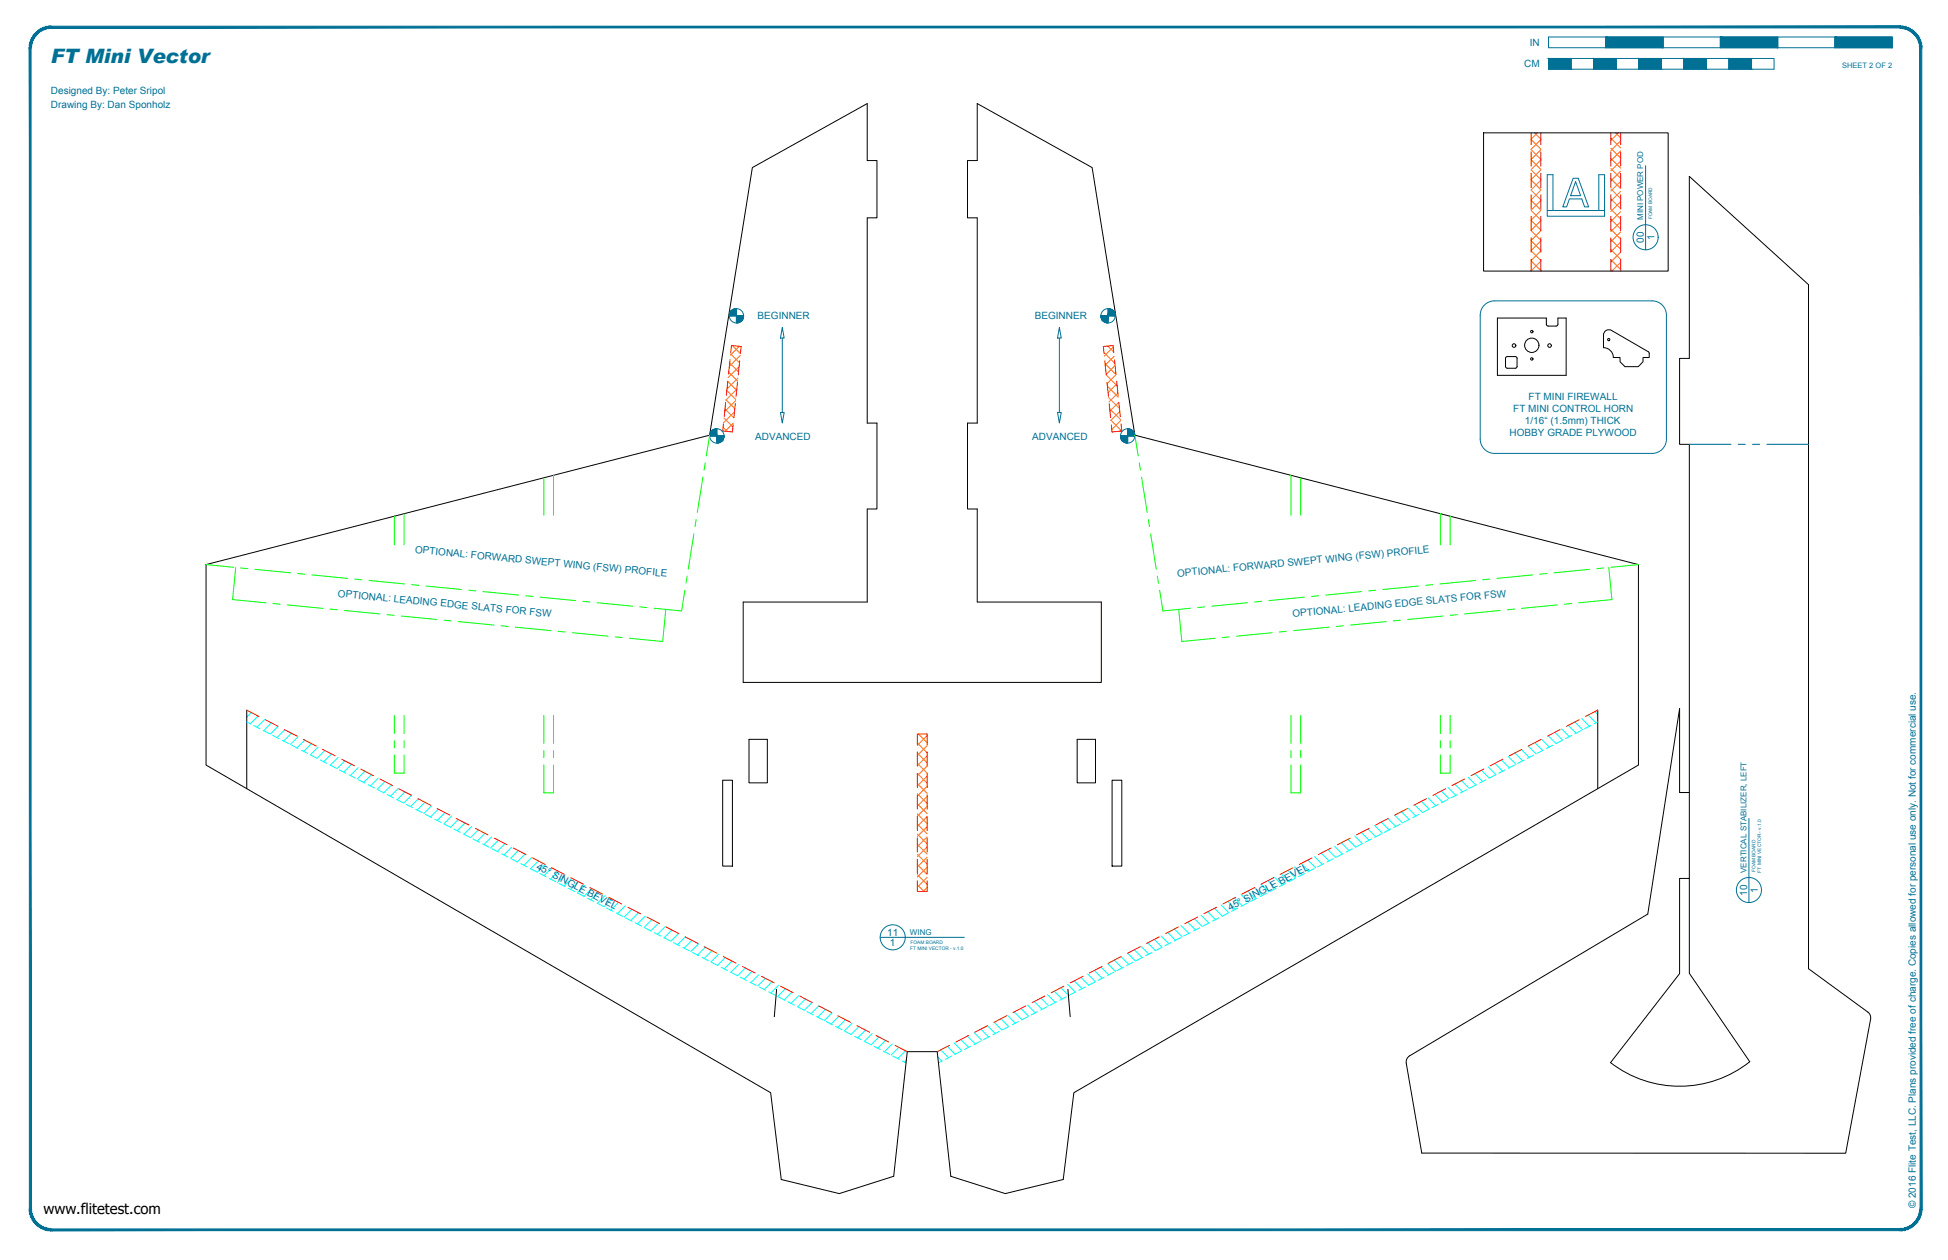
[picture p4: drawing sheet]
<svg xmlns="http://www.w3.org/2000/svg" width="864mm" height="559mm" viewBox="0 0 864 559" stroke-linecap="round" stroke-linejoin="round" font-family="sans-serif">
<defs><g id="words">
<text font-size="8.8" fill="#007095" x="22.6" y="27.9">FT Mini Vector</text>
<text font-size="6.6" x="19.3" y="538.4">www.flitetest.com</text>
<g font-size="4.4" fill="#007095">
<text x="678.2" y="20.4">IN</text>
<text x="675.7" y="29.9">CM</text>
<text x="22.6" y="41.7">Designed By: Peter Sripol</text>
<text x="22.6" y="48.1">Drawing By: Dan Sponholz</text>
<text x="728.7" y="107.7" transform="rotate(-90 728.7 107.7)">00</text>
<text x="733.5" y="106.5" transform="rotate(-90 733.5 106.5)">1</text>
<text x="335.9" y="141.6">BEGINNER</text>
<text x="458.7" y="141.6">BEGINNER</text>
<text x="677.7" y="177.3">FT MINI FIREWALL</text>
<text x="670.9" y="182.6">FT MINI CONTROL HORN</text>
<text x="676.1" y="187.9">1/16“ (1.5mm) THICK</text>
<text x="334.8" y="194.9">ADVANCED</text>
<text x="457.6" y="194.9">ADVANCED</text>
<text x="669.2" y="193.3">HOBBY GRADE PLYWOOD</text>
<text x="183.9" y="245.1" transform="rotate(6 183.9 245.1)">OPTIONAL: FORWARD SWEPT WING (FSW) PROFILE</text>
<text x="522" y="255.8" transform="rotate(-6 522 255.8)">OPTIONAL: FORWARD SWEPT WING (FSW) PROFILE</text>
<text x="149.7" y="264.6" transform="rotate(6 149.7 264.6)">OPTIONAL: LEADING EDGE SLATS FOR FSW</text>
<text x="573.2" y="273.7" transform="rotate(-5 573.2 273.7)">OPTIONAL: LEADING EDGE SLATS FOR FSW</text>
<text x="237.5" y="385.2" transform="rotate(28 237.5 385.2)">45° SINGLE BEVEL</text>
<text x="779.3" y="396" transform="rotate(-90 779.3 396)">1</text>
<text x="774.5" y="397.2" transform="rotate(-90 774.5 397.2)">10</text>
<text x="545.3" y="404" transform="rotate(-27 545.3 404)">45° SINGLE BEVEL</text>
<text x="393.3" y="414.9">11</text>
<text x="394.5" y="419.7">1</text>
<text x="849.3" y="535.9" transform="rotate(-90 849.3 535.9)">© 2016 Flite Test, LLC. Plans provided free of charge. Copies allowed for personal use only. Not for commercial use.</text>
</g>
<g font-size="3.5" fill="#007095">
<text x="728.4" y="97.6" transform="rotate(-90 728.4 97.6)">MINI POWER POD</text>
<text x="774.2" y="387.1" transform="rotate(-90 774.2 387.1)">VERTICAL STABILIZER, LEFT</text>
<text x="403.4" y="414.6">WING</text>
</g>
<text font-size="3.3" fill="#007095" x="816.7" y="30.4">SHEET 2 OF 2</text>
<g font-size="2.1" fill="#007095">
<text x="732.5" y="97.3" transform="rotate(-90 732.5 97.3)">FOAM BOARD</text>
<text x="778.3" y="386.8" transform="rotate(-90 778.3 386.8)">FOAM BOARD</text>
<text x="780.8" y="387" transform="rotate(-90 780.8 387)">FT MINI VECTOR - v.1.0</text>
<text x="403.7" y="418.6">FOAM BOARD</text>
<text x="403.5" y="421.2">FT MINI VECTOR - v.1.0</text>
</g>
</g></defs>
<!-- layer: 01 CUT -->
<g fill="none" stroke="#000" stroke-width=".44">
<path d="M657.7 58.9h81.8v61.3h-81.8zM667.7 158.4l4.1-.3 .5 .3 .3 .5-.3 4.2-4.1 .2-.5-.2-.3-4.2zM689.9 144.6l-4.1-.2-.3-3.3h-21.7v25.4h30.5v-25.4h-3.6l-.1 3-.7 .5M711.7 146.8l1.3-.6 1.4 .4 16.4 9.4 .3 .7v1.9h-2.7v1.8l-2.1 2.2h-5.9l-2.2-2.2v-1.8h-3a4.4 4.4 0 0 0-4.3-4.4v-6.1zM91.4 250.4l223.2-57.4 18.9-118.7 51-28.4v25.3h4.3v25.4h-4.3v91h4.3v38.1h-4.3v41.3h-55v35.6h158.7v-35.6h-55v-41.3h-4.3v-38.1h4.3v-91h-4.3v-25.4h4.3v-25.3l51 28.4 18.9 118.7 223.3 57.4v88.9l-250.3 145.3-4.7 38.5-25.7 6.3-24.2-7.7-6-55.3h-13.3l-6 55.3-24.1 7.7-25.7-6.3-4.8-38.5-250.2-145.3zM109.4 314.9v34.9M708.3 314.9v34.9M332 327.9h8.2v19.3h-8.2zM477.5 327.9h8.2v19.3h-8.2zM320.4 346h4.3v38.1h-4.3zM493 346h4.3v38.1h-4.3zM748.9 351.5h-4.3v-37.2l-14.1 91.1-106.4 63.6-.7 1.4v1.1l6.9 39.9h187.9l11.1-60-.4-1.7-.9-.9-26.2-19.2v-303.4l-52.9-48v80.7h-4.3v38.2h4.3v234.6l26.8 39.2a49.9 49.9 0 0 1-61.7 .4l30.6-39.5v-42.2h4.3"/>
<path d="M344.3 438.8l-1 12.1M473.4 438.8l1 12.1"/>
<circle cx="671.2" cy="153.3" r=".8"/>
<circle cx="679.1" cy="153.1" r="3.2"/>
<circle cx="679.1" cy="147.1" r=".53"/>
<circle cx="679.1" cy="159.2" r=".53"/>
<circle cx="687" cy="153.3" r=".8"/>
<circle cx="713.2" cy="150.6" r=".52"/>
</g>
<!-- layer: 04 BEVEL -->
<g fill="none" stroke="#0ff" stroke-width=".44">
<path d="M111.4 316l-2 2.1M114.4 317.5l-3.5 3.5M117.4 319.1l-3.5 3.4M701.2 318.6l3.4 3.5M704.1 317.1l3.5 3.5M707.1 315.6l1.2 1.2M109.4 320.2l1.6 .8M112.4 321.7l2.8 1.5M116.6 323.9l2.9 1.5M120.3 320.6l-3.4 3.5M120.9 326.1l2.8 1.5M123.3 322.1l-3.5 3.5"/>
<path d="M125.1 328.3l2.8 1.5M126.2 323.7l-3.4 3.4M129.2 325.2l-3.5 3.4M129.3 330.5l2.9 1.5M132.2 326.7l-3.5 3.5M133.6 332.7l2.8 1.5M135.1 328.2l-3.4 3.5M137.8 334.9l2.8 1.4M138.1 329.8l-3.5 3.4M141 331.3l-3.4 3.5M142 337.1l2.9 1.4M144 332.8l-3.5 3.5"/>
<path d="M146.3 339.3l2.8 1.4M147 334.4l-3.5 3.4M149.9 335.9l-3.4 3.5M152.9 337.4l-3.5 3.5M155.8 339l-3.4 3.4M662.7 338.5l3.4 3.5M665.6 337l3.5 3.5M668.6 335.5l3.5 3.4M671.5 339.3l-2.9 1.4M671.6 334l3.4 3.4M674.5 332.4l3.5 3.5M675.7 337.1l-2.8 1.4"/>
<path d="M677.5 330.9l3.4 3.5M679.9 334.9l-2.8 1.4M680.4 329.4l3.5 3.4M683.4 327.8l3.5 3.5M684.1 332.7l-2.8 1.5M686.4 326.3l3.4 3.5 2.8-1.5M688.4 330.5l-2.8 1.5M689.3 324.8l3.5 3.4M692.3 323.2l3.4 3.5M695.2 321.7l3.5 3.5M696.8 326.1l-2.8 1.5M698.2 320.2l3.5 3.4"/>
<path d="M701.1 323.9l-2.9 1.5M705.3 321.7l-2.8 1.5M708.3 320.2l-1.6 .8M150.5 341.4l2.8 1.5M154.7 343.6l2.8 1.5M158.8 340.5l-3.5 3.5M158.9 345.8l2.9 1.5M161.8 342l-3.5 3.5M163.2 348l2.8 1.5M164.7 343.5l-3.4 3.5M167.4 350.2l2.8 1.5M167.7 345.1l-3.5 3.4"/>
<path d="M170.6 346.6l-3.4 3.5M171.6 352.4l2.9 1.4M173.6 348.1l-3.5 3.5M175.9 354.6l2.8 1.4M176.5 349.7l-3.4 3.4M179.5 351.2l-3.4 3.5M180.1 356.8l2.8 1.4M182.5 352.7l-3.5 3.5M184.3 358.9l2.9 1.5M185.4 354.3l-3.4 3.4M188.4 355.8l-3.5 3.5M191.3 357.3l-3.4 3.5"/>
<path d="M194.3 358.9l-3.5 3.4M621.2 360l3.5 3.4M624.2 358.5l3.5 3.4M627.2 356.9l3.4 3.5M630.1 355.4l3.5 3.4M633.1 353.9l3.4 3.4M633.4 358.9l-2.8 1.5M636 352.3l3.5 3.5M637.6 356.8l-2.8 1.4M639 350.8l3.5 3.4M641.8 354.6l-2.8 1.4M642 349.3l3.4 3.4"/>
<path d="M644.9 347.7l3.5 3.5M646.1 352.4l-2.8 1.4M647.9 346.2l3.4 3.5M650.3 350.2l-2.8 1.5M650.8 344.7l3.5 3.4M653.8 343.1l3.5 3.5M654.5 348l-2.8 1.5M656.8 341.6l3.4 3.5M658.8 345.8l-2.9 1.5M659.7 340.1l3.5 3.4M663 343.6l-2.8 1.5M667.2 341.4l-2.8 1.5"/>
<path d="M188.6 361.1l2.8 1.5M192.8 363.3l2.8 1.5M197 365.5l2.8 1.5M197.3 360.4l-3.5 3.4M200.2 361.9l-3.4 3.5M201.2 367.7l2.9 1.5M203.2 363.5l-3.5 3.4M205.5 369.9l2.8 1.5M206.1 365l-3.4 3.4M209.1 366.5l-3.5 3.5M209.7 372.1l2.8 1.4M212.1 368l-3.5 3.5"/>
<path d="M213.9 374.3l2.9 1.4M215 369.6l-3.4 3.4M218 371.1l-3.5 3.5M218.2 376.5l2.8 1.4M220.9 372.6l-3.4 3.5M222.4 378.6l2.8 1.5M223.9 374.2l-3.5 3.4M226.9 375.7l-3.5 3.5M229.8 377.2l-3.4 3.5M232.8 378.8l-3.5 3.4M582.8 379.9l3.4 3.4M585.7 378.3l3.5 3.5"/>
<path d="M588.7 376.8l3.5 3.5M591.7 375.3l3.4 3.4M594.6 373.8l3.5 3.4M595.3 378.6l-2.8 1.5M597.6 372.2l3.4 3.5M599.5 376.5l-2.8 1.4M600.5 370.7l3.5 3.5M603.5 369.2l3.5 3.4M603.8 374.3l-2.9 1.4M606.5 367.6l3.4 3.5M608 372.1l-2.8 1.4M609.4 366.1l3.5 3.5"/>
<path d="M612.2 369.9l-2.8 1.5M612.4 364.6l3.4 3.4M615.3 363l3.5 3.5M616.5 367.7l-2.9 1.5M618.3 361.5l3.4 3.5M620.7 365.5l-2.8 1.5M624.9 363.3l-2.8 1.5M629.2 361.1l-2.9 1.5M226.6 380.8l2.9 1.5M230.9 383l2.8 1.5M235.1 385.2l2.8 1.5M235.7 380.3l-3.4 3.5"/>
<path d="M238.7 381.8l-3.5 3.5M239.3 387.4l2.8 1.5M241.7 383.4l-3.5 3.4M243.6 389.6l2.8 1.4M244.6 384.9l-3.4 3.4M247.6 386.4l-3.5 3.5M247.8 391.8l2.8 1.4M250.5 387.9l-3.4 3.5M252 394l2.8 1.4M253.5 389.5l-3.5 3.4M256.2 396.1l2.9 1.5M256.5 391l-3.5 3.5"/>
<path d="M259.4 392.5l-3.4 3.5M260.5 398.3l2.8 1.5M262.4 394.1l-3.5 3.4M265.3 395.6l-3.4 3.5M268.3 397.1l-3.5 3.5M271.2 398.7l-3.4 3.4M544.3 399.8l3.5 3.4M547.3 398.3l3.4 3.4M550.2 396.7l3.5 3.5M553.2 395.2l3.4 3.4M556.1 393.7l3.5 3.4M557.2 398.3l-2.8 1.5"/>
<path d="M559.1 392.1l3.5 3.5M561.5 396.1l-2.9 1.5M562.1 390.6l3.4 3.5M565 389.1l3.5 3.4M565.7 394l-2.8 1.4M568 387.5l3.4 3.5M569.9 391.8l-2.8 1.4M570.9 386l3.5 3.5M573.9 384.5l3.5 3.4M574.2 389.6l-2.9 1.4M576.9 382.9l3.4 3.5M578.4 387.4l-2.8 1.5"/>
<path d="M579.8 381.4l3.5 3.5M582.6 385.2l-2.8 1.5M586.9 383l-2.9 1.5M591.1 380.8l-2.8 1.5M264.7 400.5l2.8 1.5M268.9 402.7l2.9 1.5M273.2 404.9l2.8 1.5M274.2 400.2l-3.5 3.5M277.2 401.7l-3.5 3.5M277.4 407.1l2.8 1.5M280.1 403.3l-3.4 3.4M281.6 409.3l2.8 1.4"/>
<path d="M283.1 404.8l-3.5 3.4M285.9 411.5l2.8 1.4M286 406.3l-3.4 3.5M289 407.9l-3.5 3.4M290.1 413.7l2.8 1.4M292 409.4l-3.5 3.4M294.3 415.8l2.8 1.5M294.9 410.9l-3.4 3.5M297.9 412.4l-3.5 3.5M298.5 418l2.9 1.5M300.8 414l-3.4 3.4M303.8 415.5l-3.5 3.5"/>
<path d="M306.8 417l-3.5 3.5M309.7 418.6l-3.4 3.4M505.8 419.7l3.5 3.4M508.8 418.2l3.5 3.4M511.8 416.6l3.4 3.5M514.7 415.1l3.5 3.5M517.7 413.6l3.4 3.4M519.2 418l-2.8 1.5M520.6 412l3.5 3.5M523.4 415.8l-2.8 1.5M523.6 410.5l3.4 3.5M526.5 409l3.5 3.4"/>
<path d="M527.6 413.7l-2.8 1.4M529.5 407.4l3.5 3.5M531.9 411.5l-2.9 1.4M532.5 405.9l3.4 3.5M535.4 404.4l3.5 3.4M536.1 409.3l-2.8 1.4M538.4 402.8l3.4 3.5M540.3 407.1l-2.8 1.5M541.3 401.3l3.5 3.5M544.6 404.9l-2.9 1.5M548.8 402.7l-2.8 1.5M553 400.5l-2.8 1.5"/>
<path d="M302.8 420.2l2.8 1.5M307 422.4l2.8 1.5M311.2 424.6l2.9 1.5M312.7 420.1l-3.5 3.5M315.5 426.8l2.8 1.4M315.6 421.6l-3.4 3.5M318.6 423.2l-3.5 3.4M319.7 429l2.8 1.4M321.6 424.7l-3.5 3.5M323.9 431.2l2.8 1.4M324.5 426.2l-3.4 3.5M327.5 427.8l-3.5 3.4"/>
<path d="M328.2 433.3l2.8 1.5M330.4 429.3l-3.4 3.4M332.4 435.5l2.8 1.5M333.4 430.8l-3.5 3.5M336.4 432.3l-3.5 3.5M336.6 437.7l2.8 1.5M339.3 433.9l-3.4 3.4M340.8 439.9l2.9 1.5M342.3 435.4l-3.5 3.5M345.2 436.9l-3.4 3.5M348.2 438.5l-3.5 3.4M351.2 440l-3.5 3.5"/>
<path d="M467.4 439.6l3.4 3.4M470.3 438.1l3.5 3.4M473.3 436.5l3.4 3.5M476.2 435l3.5 3.4M476.9 439.9l-2.8 1.5M479.2 433.5l3.5 3.4M481.1 437.7l-2.8 1.5M482.2 431.9l3.4 3.5M485.1 430.4l3.5 3.5M485.3 435.5l-2.8 1.5M488.1 428.9l3.4 3.4M489.6 433.3l-2.9 1.5"/>
<path d="M491 427.3l3.5 3.5M493.8 431.2l-2.8 1.4M494 425.8l3.5 3.5M497 424.3l3.4 3.4M498 429l-2.8 1.4M499.9 422.7l3.5 3.5M502.2 426.8l-2.8 1.4M502.9 421.2l3.4 3.5M506.5 424.6l-2.8 1.5M510.7 422.4l-2.8 1.5M514.9 420.2l-2.8 1.5M345.1 442.1l2.8 1.5"/>
<path d="M349.3 444.3l2.8 1.5M353.5 446.5l2.8 1.4M354.1 441.5l-3.4 3.5M357.1 443.1l-3.5 3.4M357.8 448.7l2.8 1.4M360 444.6l-3.4 3.4M362 450.9l2.8 1.4M363 446.1l-3.5 3.5M365.9 447.6l-3.4 3.5M366.2 453l2.8 1.5M368.9 449.2l-3.5 3.4M370.5 455.2l2.8 1.5"/>
<path d="M371.9 450.7l-3.5 3.5M374.7 457.4l2.8 1.5M374.8 452.2l-3.4 3.5M377.8 453.8l-3.5 3.4M378.9 459.6l2.8 1.5M380.7 455.3l-3.4 3.5M383.7 456.8l-3.5 3.5M386.7 458.4l-3.5 3.4M389.6 459.9l-3.4 3.5M428.9 459.5l3.4 3.4M431.8 458l3.5 3.4M434.8 456.4l3.5 3.5"/>
<path d="M437.8 454.9l3.4 3.4M438.8 459.6l-2.8 1.5M440.7 453.4l3.5 3.4M443 457.4l-2.8 1.5M443.7 451.8l3.4 3.5M446.6 450.3l3.5 3.5M447.3 455.2l-2.9 1.5M449.6 448.8l3.5 3.4M451.5 453l-2.8 1.5M452.6 447.2l3.4 3.5M455.5 445.7l3.5 3.5M455.7 450.9l-2.8 1.4"/>
<path d="M458.5 444.2l3.4 3.4M459.9 448.7l-2.8 1.4M461.4 442.7l3.5 3.4M464.2 446.5l-2.8 1.4M464.4 441.1l3.5 3.5M468.4 444.3l-2.8 1.5M472.6 442.1l-2.8 1.5M383.1 461.8l2.9 1.5M387.4 464l2.8 1.4M391.6 466.2l2.8 1.4M392.6 461.4l-3.5 3.5M395.5 463l-3.4 3.4"/>
<path d="M395.8 468.4l2.8 1.4M398.5 464.5l-3.5 3.4M400.1 470.5l1.6 .9M401.5 466l-3.5 3.5M401.8 470.2l-.8 .8M415.8 468.8l1.8 1.8M417.1 465.6l3.4 3.5M417.6 470.5l-1.6 .9M420 464.1l3.5 3.4M421.9 468.4l-2.8 1.4M423 462.5l3.4 3.5M425.9 461l3.5 3.5"/>
<path d="M426.1 466.2l-2.8 1.4M430.3 464l-2.8 1.4M434.6 461.8l-2.8 1.5"/>
</g>
<!-- layer: 02 SCORE -->
<g fill="none" stroke="#f00" stroke-width=".44">
<path d="M678.8 58.9v5.3M683.1 58.9v5.3M714.1 58.9v5.3M718.5 58.9v5.3M678.8 76.9v6.3M678.8 67.3v6.4M683.1 76.9v6.3M683.1 67.3v6.4M714.1 76.9v6.3M714.1 67.3v6.4M718.5 76.9v6.3M718.5 67.3v6.4"/>
<path d="M678.8 95.9v6.4M678.8 86.4v6.3M683.1 95.9v6.4M683.1 86.4v6.3M714.1 95.9v6.4M714.1 86.4v6.3M718.5 95.9v6.4M718.5 86.4v6.3M678.8 115v5.2M678.8 105.4v6.4M683.1 115v5.2M683.1 105.4v6.4"/>
<path d="M714.1 115v5.2M714.1 105.4v6.4M718.5 115v5.2M718.5 105.4v6.4M323.6 159.5l-.6 6.4M324 156.4l.3-3.2 4.3 .5-.4 3.1M327.9 160l-.6 6.3M489.8 160l.6 6.3M493.8 156.4l-.4-3.2-4.3 .5 .4 3.1M494.1 159.5l.6 6.4M321.7 178.5l-.6 6.3M322.7 169l-.7 6.3"/>
<path d="M326 178.9l-.7 6.4M327 169.5l-.7 6.3M490.8 169.5l.6 6.3M491.7 178.9l.7 6.4M495.1 169l.6 6.3M496 178.5l.7 6.3M320.7 188l-.3 3.1 4.3 .5 .3-3.2M497 188l.3 3.1-4.3 .5-.3-3.2M109.4 314.9l5.4 2.8M117.6 319.2l5.7 2.9M700.1 319.2l-5.6 2.9M708.3 314.9l-5.4 2.8"/>
<path d="M126.1 323.6l5.6 2.9M134.5 327.9l5.7 3M143 332.3l5.6 2.9M151.5 336.7l5.6 2.9M406.7 330.3v-4.8h4.3v4.8M406.7 333.5v6.3M411 333.5v6.3M666.2 336.7l-5.6 2.9M674.7 332.3l-5.6 2.9M683.2 327.9l-5.7 3M691.6 323.6l-5.6 2.9M159.9 341.1l5.7 2.9"/>
<path d="M168.4 345.5l5.6 2.9M176.8 349.8l5.7 2.9M185.3 354.2l5.6 2.9M193.8 358.6l5.6 2.9M406.7 343v6.3M406.7 352.5v6.4M411 343v6.3M411 352.5v6.4M623.9 358.6l-5.6 2.9M632.4 354.2l-5.6 2.9M640.9 349.8l-5.7 2.9M649.3 345.5l-5.6 2.9"/>
<path d="M657.8 341.1l-5.6 2.9M202.2 363l5.7 2.9M210.7 367.3l5.6 3M219.1 371.7l5.7 2.9M227.6 376.1l5.6 2.9M406.7 362v6.4M406.7 371.6v6.3M411 362v6.4M411 371.6v6.3M590.1 376.1l-5.6 2.9M598.6 371.7l-5.7 2.9M607 367.3l-5.6 3"/>
<path d="M615.5 363l-5.6 2.9M236.1 380.5l5.6 2.9M244.5 384.8l5.7 3M253 389.2l5.6 2.9M261.4 393.6l5.7 2.9M269.9 398l5.6 2.9M406.7 390.6v4.8h4.3v-4.8M406.7 381.1v6.3M411 381.1v6.3M547.8 398l-5.6 2.9M556.3 393.6l-5.7 2.9M564.7 389.2l-5.6 2.9"/>
<path d="M573.2 384.8l-5.7 3M581.6 380.5l-5.6 2.9M278.4 402.4l5.6 2.9M286.8 406.7l5.7 2.9M295.3 411.1l5.6 2.9M303.7 415.5l5.7 2.9M312.2 419.9l5.6 2.9M505.5 419.9l-5.6 2.9M514 415.5l-5.7 2.9M522.4 411.1l-5.6 2.9M530.9 406.7l-5.7 2.9M539.3 402.4l-5.6 2.9"/>
<path d="M320.7 424.2l5.6 2.9M329.1 428.6l5.7 2.9M337.6 433l5.6 2.9M346.1 437.4l5.6 2.9M471.7 437.4l-5.7 2.9M480.1 433l-5.6 2.9M488.6 428.6l-5.7 2.9M497 424.2l-5.6 2.9M354.5 441.7l5.6 3M363 446.1l5.6 2.9M371.4 450.5l5.7 2.9M379.9 454.9l5.6 2.9"/>
<path d="M388.4 459.2l5.6 3M429.4 459.2l-5.7 3M437.8 454.9l-5.6 2.9M446.3 450.5l-5.7 2.9M454.7 446.1l-5.6 2.9M463.2 441.7l-5.6 3M396.8 463.6l5.4 2.8M420.9 463.6l-5.4 2.8"/>
</g>
<!-- layer: 06 CAVITY -->
<g fill="none" stroke="#ff7f00" stroke-width=".44">
<path d="M680.3 58.9l2.8 2.8M681.6 58.9l-2.8 2.8M716.3 58.9l2.2 2.2M717.5 58.9l-3.4 3.4M678.8 61.9l4.3 4.3M678.8 66.4l4.3 4.3M678.8 70.8l4.3 4.4M678.8 75.3l4.3 4.4M678.8 79.8l4.3 4.3M683.1 79.9l-4.3 4.3M683.1 75.4l-4.3 4.3M683.1 70.9l-4.3 4.3"/>
<path d="M683.1 66.4l-4.3 4.3M683.1 61.9l-4.3 4.3M714.1 61.3l4.4 4.3M714.1 65.8l4.4 4.3M714.1 70.3l4.4 4.3M714.1 74.8l4.4 4.3M714.1 79.3l4.4 4.3M718.5 75.9l-4.4 4.4M718.5 71.4l-4.4 4.4M718.5 67l-4.4 4.3M718.5 62.5l-4.4 4.3M678.8 84.3l4.3 4.3"/>
<path d="M678.8 88.8l4.3 4.3M678.8 93.3l4.3 4.3M678.8 97.8l4.3 4.3M683.1 97.8l-4.3 4.3M683.1 93.3l-4.3 4.3M683.1 88.8l-4.3 4.4M683.1 84.4l-4.3 4.3M714.1 97.2l4.4 4.3M714.1 83.7l4.4 4.4M714.1 88.2l4.4 4.4M714.1 92.7l4.4 4.4M718.5 80.4l-4.4 4.3"/>
<path d="M718.5 98.4l-4.4 4.3M718.5 93.9l-4.4 4.3M718.5 89.4l-4.4 4.3M718.5 84.9l-4.4 4.3M678.8 102.3l4.3 4.3M678.8 106.8l4.3 4.3M678.8 111.3l4.3 4.3M678.8 115.7l4.3 4.4M683.1 115.8l-4.3 4.3M683.1 111.3l-4.3 4.3M683.1 106.8l-4.3 4.3M683.1 102.3l-4.3 4.3"/>
<path d="M714.1 110.7l4.4 4.3M714.1 101.7l4.4 4.3M714.1 106.2l4.4 4.3M714.1 115.2l4.4 4.3M714.1 119.7l.6 .5M718.5 116.3l-3.9 3.9M718.5 111.9l-4.4 4.3M718.5 107.4l-4.4 4.3M718.5 102.9l-4.4 4.3M323.9 156.9l3.9 4M324.7 153.3l3.6 3.5M327.7 153.6l-3.9 3.9"/>
<path d="M328.2 157.6l-4.9 4.9M489.3 153.7l-.2 .1M489.4 156.3l4.8 4.8M491.1 153.5l2.6 2.6M493.5 153.9l-3.9 4M493.9 158l-3.9 4M321.8 177.3l4 3.9M322.2 173.2l4 4M322.7 169.1l3.9 4M323.1 165.1l3.9 3.9M323.5 161l3.9 3.9M326.1 177.7l-4.8 4.8"/>
<path d="M326.6 172.6l-4.8 4.9M327.1 167.6l-4.8 4.9M327.7 162.6l-4.9 4.9M489.9 161.3l4.9 4.8-4 4M490.4 166.3l4.9 4.8M490.9 171.3l4.9 4.8M491.5 176.3l4.8 4.8M494.3 162.1l-3.9 3.9M495.2 170.2l-4 4M495.6 174.3l-3.9 4M496 178.4l-3.9 3.9M320.6 189.5l1.8 1.8"/>
<path d="M321 185.4l3.9 4M321.4 181.4l3.9 3.9M325.1 187.7l-3.6 3.5M325.6 182.7l-4.8 4.8M492 181.3l4.8 4.8M492.5 186.3l4.8 4.8M493 191.3l.2 .3M496.4 182.5l-3.9 3.9M496.8 186.5l-3.9 4M497.3 190.6l-.6 .6M406.7 338.5l4.3 4.3M406.7 334l4.3 4.3"/>
<path d="M406.7 329.5l4.3 4.3M407.2 325.5l3.8 3.9M407.3 325.5l-.6 .6M411 339.7l-4.3 4.3M411 335.2l-4.3 4.3M411 330.7l-4.3 4.4M411 326.2l-4.3 4.4M406.7 356.5l4.3 4.3M406.7 352l4.3 4.3M406.7 347.5l4.3 4.3M406.7 343l4.3 4.3M411 357.7l-4.3 4.3"/>
<path d="M411 353.2l-4.3 4.3M411 348.7l-4.3 4.3M411 344.2l-4.3 4.3M406.7 378.9l4.3 4.3M406.7 374.4l4.3 4.3M406.7 369.9l4.3 4.4M406.7 365.4l4.3 4.4M406.7 361l4.3 4.3M411 375.6l-4.3 4.4M411 371.2l-4.3 4.3M411 366.7l-4.3 4.3M411 362.2l-4.3 4.3"/>
<path d="M406.7 392.4l3 3M406.7 387.9l4.3 4.3M406.7 383.4l4.3 4.3M411 393.6l-1.7 1.8M411 389.1l-4.3 4.3M411 384.6l-4.3 4.3M411 380.1l-4.3 4.4"/>
</g>
<!-- layer: 05 REFERENCE -->
<g fill="none" stroke="#0f0" stroke-width=".44">
<path d="M314.6 193l-1.5 9.2M503.1 193l1.5 9.2M241.1 211.9v16.6M245.4 210.8v17.7M311.6 211.6l-2.5 15.7M312.6 205.3l-.5 3.2M505.1 205.3l.5 3.2M506.1 211.6l2.5 15.7M572.3 210.8v17.7M576.6 211.9v16.6M174.8 228.9v12.8M179.1 227.8v13.9"/>
<path d="M307.6 236.7l-2.5 15.7M308.6 230.4l-.5 3.1M509.1 230.4l.5 3.1M510.1 236.7l2.5 15.7M638.6 227.8v13.9M642.9 228.9v12.8M91.4 250.4l12.1 1.2M104.5 251.7l-1.4 14.2 14.8 1.4M106.7 251.9l3.2 .3M113 252.5l15.8 1.5M132 254.4l3.1 .3M138.3 255l15.8 1.5"/>
<path d="M157.3 256.8l3.1 .3M163.6 257.4l15.8 1.6M182.5 259.3l3.2 .3M188.9 259.9l15.8 1.5M304.6 255.5l-.5 3.1M513.1 255.5l.5 3.1M628.9 259.9l-15.8 1.5M635.2 259.3l-3.2 .3M654.1 257.4l-15.8 1.6M660.5 256.8l-3.2 .3M679.4 255l-15.8 1.5M685.7 254.4l-3.1 .3"/>
<path d="M704.7 252.5l-15.8 1.5M711 251.9l-3.1 .3M713.2 251.7l1.4 14.2-14.7 1.4M726.4 250.4l-12.2 1.2M121 267.7l3.2 .3M127.3 268.3l15.8 1.5M146.3 270.1l3.2 .3M152.6 270.7l15.8 1.6M171.6 272.6l3.1 .3M177.9 273.2l15.8 1.5M196.9 275.1l3.1 .3M203.2 275.7l15.8 1.5"/>
<path d="M207.8 261.8l3.2 .3M214.1 262.4l15.8 1.5M222.1 277.5l3.2 .3M228.5 278.1l15.8 1.6M233.1 264.2l3.2 .3M239.4 264.8l15.8 1.6M247.4 280l3.2 .3M258.4 266.7l3.1 .3M264.7 267.3l15.8 1.5M283.7 269.1l3.1 .4M295.2 270.3l-1.4 14.2-14.8-1.4M303.6 261.8l-1.4 9.2-12.2-1.2"/>
<path d="M514.1 261.8l1.5 9.2 12.1-1.2M522.5 270.3l1.4 14.2 14.8-1.4M534.1 269.1l-3.2 .4M553 267.3l-15.8 1.5M559.3 266.7l-3.1 .3M570.3 280l-3.2 .3M578.3 264.8l-15.8 1.6M584.6 264.2l-3.1 .3M589.2 278.1l-15.8 1.6M595.6 277.5l-3.2 .3M603.6 262.4l-15.8 1.5M609.9 261.8l-3.2 .3"/>
<path d="M614.5 275.7l-15.8 1.5M620.8 275.1l-3.1 .3M639.8 273.2l-15.8 1.5M646.1 272.6l-3.1 .3M665.1 270.7l-15.8 1.6M671.4 270.1l-3.2 .3M690.4 268.3l-15.8 1.5M696.7 267.7l-3.2 .3M253.7 280.6l15.8 1.5M272.7 282.5l3.2 .3M545 282.5l-3.1 .3M564 280.6l-15.8 1.5"/>
<path d="M174.8 317.3v8M179.1 317.3v8M241.1 317.3v12.4M245.4 317.3v12.4M572.3 317.3v12.4M576.6 317.3v12.4M638.6 317.3v8M642.9 317.3v8M174.8 334.8v8.1h4.3v-8.1M174.8 328.5v3.2M179.1 328.5v3.2M241.1 339.2v12.4h4.3v-12.4"/>
<path d="M241.1 332.9v3.1M245.4 332.9v3.1M572.3 339.2v12.4h4.3v-12.4M572.3 332.9v3.1M576.6 332.9v3.1M638.6 334.8v8.1h4.3v-8.1M638.6 328.5v3.2M642.9 328.5v3.2"/>
</g>
<!-- layer: 23 NOTES -->
<g fill="#007095" stroke="#007095" stroke-width=".44">
<path d="M496.7 193.3l.1 .4z"/>
<path d="M503 192.6v.7z"/>
<path d="M488.1 140.1v.3z"/>
<path d="M494.3 139.4v.7z"/>
<path d="M320.9 193.3v.4z"/>
<path d="M314.7 192.6v.7z"/>
<path d="M329.6 140.1v.3z"/>
<path d="M323.4 139.4v.7z"/>
<path d="M496.8 193.3v.4zM496.8 193.3v.7z"/>
<path d="M496.8 193.3v.7zM496.9 193.3v1.1z"/>
<path d="M496.9 193.3v1.1zM497.1 193.3v1.4z"/>
<path d="M497.1 193.3v1.4zM497.2 193.3v1.7z"/>
<path d="M497.2 193.3v1.7zM497.4 193.3v2z"/>
<path d="M497.4 193.3v2l.3-2zM497.7 193.3v2.3l-.3-.3z"/>
<path d="M497.7 193.3v2.3l.2-2.3zM497.9 193.3v2.5l-.2-.2z"/>
<path d="M497.9 193.3v2.5l.3-2.5zM498.2 193.3v2.7l-.3-.2z"/>
<path d="M498.2 193.3v2.7l.3-2.7zM498.5 193.3v2.9l-.3-.2z"/>
<path d="M498.5 193.3v2.9l.4-2.9zM498.9 193.3v3l-.4-.1z"/>
<path d="M498.9 193.3v3l.3-3zM499.2 193.3v3.1l-.3-.1z"/>
<path d="M499.2 193.3v3.1l.4-3.1zM499.6 193.3v3.2l-.4-.1z"/>
<path d="M499.6 193.3v3.2l.3-3.2zM499.9 193.3v3.2h-.3z"/>
<path d="M499.9 190.2v3.1l.4-3.1zM500.3 190.2v3.1h-.4z"/>
<path d="M500.3 190.2v3.1l.3-3.1zM500.6 190.2v3.1h-.3z"/>
<path d="M500.6 190.2v3.1l.4-3zM501 190.3v3h-.4z"/>
<path d="M501 190.3v3l.3-2.8zM501.3 190.5v2.8h-.3z"/>
<path d="M501.3 190.5v2.8l.3-2.6zM501.6 190.7v2.6h-.3z"/>
<path d="M501.6 190.7v2.6l.3-2.4zM501.9 190.9v2.4h-.3z"/>
<path d="M501.9 190.9v2.4l.3-2.2zM502.2 191.1v2.2h-.3z"/>
<path d="M502.2 191.1v2.2l.2-1.9zM502.4 191.4v1.9h-.2z"/>
<path d="M502.4 191.4v1.9zM502.6 191.6l-.2 1.7z"/>
<path d="M502.6 191.6v1.7zM502.8 192l-.2 1.3z"/>
<path d="M502.8 192v1.3zM502.9 192.3l-.1 1z"/>
<path d="M502.9 192.3v1zM503 192.6l-.1 .7z"/>
<path d="M503.1 193l-.1 .3zM503.1 193v.3z"/>
<path d="M488.1 140.1v.3zM488.2 140.1v.7z"/>
<path d="M488.2 140.1v.7zM488.2 140.1v1z"/>
<path d="M488.2 140.1v1zM488.4 140.1v1.3z"/>
<path d="M488.4 140.1v1.3zM488.6 140.1v1.6z"/>
<path d="M488.6 140.1v1.6zM488.8 140.1v1.9z"/>
<path d="M488.8 140.1v1.9l.2-1.9zM489 140.1v2.2l-.2-.3z"/>
<path d="M489 140.1v2.2l.3-2.2zM489.3 140.1v2.4l-.3-.2z"/>
<path d="M489.3 140.1v2.4l.3-2.4zM489.6 140.1v2.6l-.3-.2z"/>
<path d="M489.6 140.1v2.6l.3-2.6zM489.9 140.1v2.8l-.3-.2z"/>
<path d="M489.9 140.1v2.8l.3-2.8zM490.2 140.1v3l-.3-.2z"/>
<path d="M490.2 140.1v3l.3-3zM490.5 140.1v3.1l-.3-.1z"/>
<path d="M490.5 140.1v3.1l.4-3.1zM490.9 140.1v3.1h-.4z"/>
<path d="M490.9 140.1v3.1l.3-3.1zM491.2 140.1v3.1h-.3z"/>
<path d="M491.2 136.9v3.2l.4-3.2zM491.6 136.9v3.2h-.4z"/>
<path d="M491.6 136.9v3.2l.4-3.1zM492 137v3.1h-.4z"/>
<path d="M492 137v3.1l.3-3zM492.3 137.1v3h-.3z"/>
<path d="M492.3 137.1v3l.3-2.9zM492.6 137.2v2.9h-.3z"/>
<path d="M492.6 137.2v2.9l.3-2.7zM492.9 137.4v2.7h-.3z"/>
<path d="M492.9 137.4v2.7l.3-2.5zM493.2 137.6v2.5h-.3z"/>
<path d="M493.2 137.6v2.5l.3-2.3zM493.5 137.8v2.3h-.3z"/>
<path d="M493.5 137.8v2.3l.2-2zM493.7 138.1v2h-.2z"/>
<path d="M493.7 138.1v2zM493.9 138.4l-.2 1.7z"/>
<path d="M493.9 138.4v1.7zM494.1 138.7l-.2 1.4z"/>
<path d="M494.1 138.7v1.4zM494.2 139l-.1 1.1z"/>
<path d="M494.2 139v1.1zM494.3 139.4l-.1 .7z"/>
<path d="M494.4 139.7l-.1 .4zM494.4 139.7v.4z"/>
<path d="M320.9 193.3v.4zM320.9 193.3v.7z"/>
<path d="M320.8 193.3l.1 .7zM320.8 193.3v1.1z"/>
<path d="M320.7 193.3l.1 1.1zM320.7 193.3v1.4z"/>
<path d="M320.5 193.3l.2 1.4zM320.5 193.3v1.7z"/>
<path d="M320.3 193.3l.2 1.7zM320.3 193.3v2z"/>
<path d="M320 193.3h.3v2zM320 193.3v2.3l.3-.3z"/>
<path d="M319.8 193.3h.2v2.3zM319.8 193.3v2.5l.2-.2z"/>
<path d="M319.5 193.3h.3v2.5zM319.5 193.3v2.7l.3-.2z"/>
<path d="M319.2 193.3h.3v2.7zM319.2 193.3v2.9l.3-.2z"/>
<path d="M318.8 193.3h.4v2.9zM318.8 193.3v3l.4-.1z"/>
<path d="M318.5 193.3h.3v3zM318.5 193.3v3.1l.3-.1z"/>
<path d="M318.2 193.3h.3v3.1zM318.2 193.3v3.2l.3-.1z"/>
<path d="M317.8 193.3h.4v3.2zM317.8 193.3v3.2h.4z"/>
<path d="M317.4 190.2h.4v3.1zM317.4 190.2v3.1h.4z"/>
<path d="M317.1 190.2h.3v3.1zM317.1 190.2v3.1h.3z"/>
<path d="M316.7 190.3l.4-.1v3.1zM316.7 190.3v3h.4z"/>
<path d="M316.4 190.5l.3-.2v3zM316.4 190.5v2.8h.3z"/>
<path d="M316.1 190.7l.3-.2v2.8zM316.1 190.7v2.6h.3z"/>
<path d="M315.8 190.9l.3-.2v2.6zM315.8 190.9v2.4h.3z"/>
<path d="M315.5 191.1l.3-.2v2.4zM315.5 191.1v2.2h.3z"/>
<path d="M315.5 191.1v2.2l-.2-1.9zM315.3 191.4v1.9h.2z"/>
<path d="M315.3 191.4v1.9zM315.1 191.6l.2 1.7z"/>
<path d="M315.1 191.6v1.7zM314.9 192l.2 1.3z"/>
<path d="M314.9 192v1.3zM314.8 192.3l.1 1z"/>
<path d="M314.8 192.3v1zM314.7 192.6l.1 .7z"/>
<path d="M314.6 193l.1 .3zM314.6 193v.3z"/>
<path d="M329.6 140.1v.3zM329.6 140.1v.7z"/>
<path d="M329.5 140.1l.1 .7zM329.5 140.1v1z"/>
<path d="M329.3 140.1l.2 1zM329.3 140.1v1.3z"/>
<path d="M329.2 140.1l.1 1.3zM329.2 140.1v1.6z"/>
<path d="M328.9 140.1l.3 1.6zM328.9 140.1v1.9z"/>
<path d="M328.7 140.1h.2v1.9zM328.7 140.1v2.2l.2-.3z"/>
<path d="M328.5 140.1h.2v2.2zM328.5 140.1v2.4l.2-.2z"/>
<path d="M328.2 140.1h.3v2.4zM328.2 140.1v2.6l.3-.2z"/>
<path d="M327.8 140.1h.4v2.6zM327.8 140.1v2.8l.4-.2z"/>
<path d="M327.5 140.1h.3v2.8zM327.5 140.1v3l.3-.2z"/>
<path d="M327.2 140.1h.3v3zM327.2 140.1v3.1l.3-.1z"/>
<path d="M326.8 140.1h.4v3.1zM326.8 140.1v3.1h.4z"/>
<path d="M326.5 140.1h.3v3.1zM326.5 140.1v3.1h.3z"/>
<path d="M326.1 136.9h.4v3.2zM326.1 136.9v3.2h.4z"/>
<path d="M325.8 137l.3-.1v3.2zM325.8 137v3.1h.3z"/>
<path d="M325.4 137.1l.4-.1v3.1zM325.4 137.1v3h.4z"/>
<path d="M325.1 137.2l.3-.1v3zM325.1 137.2v2.9h.3z"/>
<path d="M324.8 137.4l.3-.2v2.9zM324.8 137.4v2.7h.3z"/>
<path d="M324.5 137.6l.3-.2v2.7zM324.5 137.6v2.5h.3z"/>
<path d="M324.2 137.8l.3-.2v2.5zM324.2 137.8v2.3h.3z"/>
<path d="M324.2 137.8v2.3l-.2-2zM324 138.1v2h.2z"/>
<path d="M324 138.1v2zM323.8 138.4l.2 1.7z"/>
<path d="M323.8 138.4v1.7zM323.6 138.7l.2 1.4z"/>
<path d="M323.6 138.7v1.4zM323.5 139l.1 1.1z"/>
<path d="M323.5 139v1.1zM323.4 139.4l.1 .7z"/>
<path d="M323.3 139.7l.1 .4zM323.3 139.7v.4z"/>
</g>
<g fill="none" stroke="#007095" stroke-width=".44">
<path d="M697.4 79.1h2.3l4.6 12.7h-1.8l-1.3-3.6h-5.4l-1.3 3.6h-1.7zM729.5 73.5v37.3M685.9 93.4h25.4M688.5 93.4v-15.9h-2.6v18.4h25.4v-18.4h-2.5v15.9M698.5 80.5l2.2 6.3h-4.4zM326.5 136.9v6.3M491.2 136.9v6.3M658.1 135.3l2.5-1.5 2-.4h69.8a6.4 6.4 0 0 1 6.4 6.4v54.9a6.4 6.4 0 0 1-6.4 6.4h-69.8a6.4 6.4 0 0 1-6.4-6.4v-54.9l.3-2zM323.3 140.1h6.3M346.8 145.2l.8 4.7h-1.6zM346.8 149.9v33M469.7 145.2l.8 4.7h-1.7z"/>
<path d="M469.7 149.9v33M488.1 140.1h6.3M314.6 193.3h6.4M317.8 190.2v6.3M346 182.9h1.6l-.8 4.7zM468.8 182.9h1.7l-.8 4.7zM496.7 193.3h6.4M499.9 190.2v6.3M775.3 363v37.3M390.2 415.7h37.3"/>
<circle cx="729.5" cy="105.2" r="5.6"/>
<circle cx="326.5" cy="140" r="3.2"/>
<circle cx="491.2" cy="140" r="3.2"/>
<circle cx="317.8" cy="193.3" r="3.2"/>
<circle cx="499.9" cy="193.3" r="3.2"/>
<circle cx="775.3" cy="394.7" r="5.6"/>
<circle cx="395.8" cy="415.7" r="5.6"/>
</g>
<!-- layer: 03 CREASE -->
<path d="M748.9 197.1h18.5M770.6 197.1h3.2M776.9 197.1h3.2M783.3 197.1h18.5" fill="none" stroke="#00f" stroke-width=".44"/>
<!-- layer: 21 FULL-SIZE -->
<path d="M686.5 16.4h25.4v4.8h-25.4zM711.9 16.4h25.4v4.8h-25.4zM737.3 16.4h25.4v4.8h-25.4zM762.7 16.4h25.4v4.8h-25.4zM788.1 16.4h25.4v4.8h-25.4zM813.5 16.4h25.4v4.8h-25.4zM686.5 25.9h10v4.8h10v-4.8h10v4.8h10v-4.8h10v4.8h10v-4.8h10v4.8h10v-4.8h10v4.8h10v-4.8h-10v4.8h-10v-4.8h-10v4.8h-10v-4.8h-10v4.8h-10v-4.8h-10v4.8h-10v-4.8h-10v4.8h-10z" fill="none" stroke="#007095" stroke-width=".44"/>
<g fill="#007095" stroke="#007095" stroke-width=".44">
<path d="M766.5 25.9l10 4.8v-4.8zM766.5 25.9l10 4.8h-10z"/>
<path d="M746.5 25.9l10 4.8v-4.8zM746.5 25.9l10 4.8h-10z"/>
<path d="M726.5 25.9l10 4.8v-4.8zM726.5 25.9l10 4.8h-10z"/>
<path d="M706.5 25.9l10 4.8v-4.8zM706.5 25.9l10 4.8h-10z"/>
<path d="M686.5 25.9l10 4.8v-4.8zM686.5 25.9l10 4.8h-10z"/>
<path d="M813.5 16.4l25.4 4.8v-4.8zM813.5 16.4l25.4 4.8h-25.4z"/>
<path d="M762.7 16.4l25.4 4.8v-4.8zM762.7 16.4l25.4 4.8h-25.4z"/>
<path d="M711.9 16.4l25.4 4.8v-4.8zM711.9 16.4l25.4 4.8h-25.4z"/>
<path d="M13 535.9h.8l-.8 .6zM13 536.5h.8v-.6zM13 536.5h.8l-.7 .7zM13.8 536.5l-.7 .7 .8-.1zM13.1 537.2l.8-.1-.7 .7zM13.9 537.1l-.7 .7 .8-.1zM13.2 537.8l.8-.1-.6 .7zM14 537.7l-.6 .7 .7-.2zM13.4 538.4l.7-.2-.6 .9zM14.1 538.2l-.6 .9 .8-.3zM13.5 539.1l.8-.3-.5 .9zM14.3 538.8l-.5 .9 .7-.3zM13.8 539.7l.7-.3-.5 .9zM14.5 539.4l-.5 .9 .7-.4zM14 540.3l.7-.4-.4 .9zM14.7 539.9l-.4 .9 .7-.3zM14.3 540.8l.7-.3-.3 .9zM15 540.5l-.3 .9 .6-.4zM14.7 541.4l.6-.4-.2 .9zM15.3 541l-.2 .9 .6-.5zM15.1 541.9l.6-.5-.2 1zM15.7 541.4l-.2 1 .6-.5zM15.5 542.4l.6-.5-.2 1zM16.1 541.9l-.2 1 .6-.6zM16.5 542.3l-.1 1-.5-.4zM16.5 542.3l-.1 1 .5-.6zM16.9 542.7v1l-.5-.4zM16.9 542.7v1l.5-.6zM17.4 543.1v1l-.5-.4zM17.4 543.1v1l.4-.6zM17.8 543.5l.2 1-.6-.4zM17.8 543.5l.2 1 .3-.7zM18.3 543.8l.2 1-.5-.3zM18.3 543.8l.2 1 .4-.7zM18.9 544.1l.2 .9-.6-.2zM18.9 544.1l.2 .9 .3-.7zM19.4 544.3l.3 1-.6-.3zM19.4 544.3l.3 1 .3-.8zM20 544.5l.4 .9-.7-.1zM20 544.5l.4 .9 .2-.7zM20.6 544.7l.4 .9-.6-.2zM20.6 544.7l.4 .9 .1-.8zM21.1 544.8l.5 .9-.6-.1zM21.1 544.8l.5 .9 .1-.8zM21.7 544.9l.6 .9-.7-.1zM21.7 544.9l.6 .9v-.8zM22.3 545l.6 .8h-.6zM22.3 545l.6 .8v-.8z"/>
<path d="M22.9 545v.8l819.2-.8zM22.9 545.8l819.2-.8v.8z"/>
<path d="M842.1 545l.6 .8h-.6zM842.1 545l.6 .8v-.8zM842.7 545l.7 .7-.7 .1zM842.7 545l.7 .7-.1-.8zM843.3 544.9l.7 .7-.6 .1zM843.3 544.9l.7 .7-.2-.8zM843.8 544.8l.8 .6-.6 .2zM843.8 544.8l.8 .6-.2-.7zM844.4 544.7l.8 .6-.6 .1zM844.4 544.7l.8 .6-.2-.8zM845 544.5l.9 .5-.7 .3zM845 544.5l.9 .5-.3-.7zM845.6 544.3l.9 .5-.6 .2zM845.6 544.3l.9 .5-.4-.7zM846.1 544.1l.9 .4-.5 .3zM846.1 544.1l.9 .4-.4-.7zM846.6 543.8l1 .3-.6 .4zM846.6 543.8l1 .3-.5-.6zM847.1 543.5l1 .2-.5 .4zM847.1 543.5l1 .2-.5-.6zM847.6 543.1l1 .2-.5 .4zM847.6 543.1l1 .2-.5-.6zM848.1 542.7l1 .2-.5 .4zM848.1 542.7l1 .2-.6-.6zM848.5 542.3l1 .1-.4 .5zM848.9 541.9l-.4 .4 1 .1zM848.9 541.9h1l-.4 .5zM849.3 541.4l-.4 .5h1zM849.3 541.4h1l-.4 .5zM849.7 541l-.4 .4h1zM849.7 541l.9-.2-.3 .6zM850 540.5l-.3 .5 .9-.2zM850 540.5l.9-.2-.3 .5zM850.3 539.9l-.3 .6 .9-.2zM850.3 539.9l.9-.2-.3 .6zM850.5 539.4l-.2 .5 .9-.2zM850.5 539.4l.9-.3-.2 .6zM850.7 538.8l-.2 .6 .9-.3zM850.7 538.8l.9-.4-.2 .7zM850.9 538.2l-.2 .6 .9-.4zM850.9 538.2l.9-.4-.2 .6zM851 537.7l-.1 .5 .9-.4zM851 537.7l.9-.5-.1 .6zM851.1 537.1l-.1 .6 .9-.5zM851.1 537.1l.9-.6-.1 .7zM851.2 536.5l-.1 .6 .9-.6zM851.2 536.5l.8-.6v.6zM851.2 535.9v.6l.8-.6z"/>
<path d="M851.2 21.5v514.4h.8zM851.2 21.5h.8v514.4z"/>
<path d="M851.2 21.5l.8-.6v.6zM851.2 20.9v.6l.8-.6zM851.2 20.9l.7-.7 .1 .7zM851.1 20.3l.1 .6 .7-.7zM851.8 19.6l.1 .6-.8 .1zM851 19.8l.1 .5 .7-.7zM851.6 19l.2 .6-.8 .2zM850.9 19.2l.1 .6 .6-.8zM851.4 18.4l.2 .6-.7 .2zM850.7 18.6l.2 .6 .5-.8zM851.2 17.7l.2 .7-.7 .2zM850.5 18l.2 .6 .5-.9zM850.9 17.1l.3 .6-.7 .3zM850.3 17.5l.2 .5 .4-.9zM850.6 16.6l.3 .5-.6 .4zM850 17l.3 .5 .3-.9zM850.3 16l.3 .6-.6 .4zM849.7 16.5l.3 .5 .3-1zM849.9 15.5l.4 .5-.6 .5zM849.3 16l.4 .5 .2-1zM849.5 15l.4 .5-.6 .5zM848.9 15.5l.4 .5 .2-1zM849.1 14.5l.4 .5-.6 .5zM849.1 14.5l-.6 .6 .4 .4zM848.6 14.1l.5 .4-.6 .6zM848.6 14.1l-.5 .6 .4 .4zM848.1 13.7l.5 .4-.5 .6zM848.1 13.7l-.5 .6 .5 .4zM847.6 13.3l.5 .4-.5 .6zM847.6 13.3l-.5 .6 .5 .4zM847 13l.6 .3-.5 .6zM847 13l-.4 .6 .5 .3zM846.5 12.7l.5 .3-.4 .6zM846.5 12.7l-.4 .6 .5 .3zM845.9 12.4l.6 .3-.4 .6zM845.9 12.4l-.3 .7 .5 .2zM845.2 12.2l.7 .2-.3 .7zM845.2 12.2l-.2 .7 .6 .2zM844.6 12l.6 .2-.2 .7zM844.6 12l-.2 .7 .6 .2zM844 11.8l.6 .2-.2 .7zM844 11.8l-.2 .8 .6 .1zM843.4 11.7l.6 .1-.2 .8zM843.4 11.7l-.1 .8 .5 .1zM842.7 11.6l.7 .1-.1 .8zM842.7 11.6v.8l.6 .1zM842.1 11.6h.6v.8zM842.1 11.6v.8h.6z"/>
<path d="M22.9 12.4h819.2v-.8zM22.9 11.6h819.2l-819.2 .8z"/>
<path d="M22.3 11.6h.6v.8zM22.3 11.6v.8h.6zM21.6 11.7l.7-.1v.8zM21.6 11.7l.1 .8 .6-.1zM21 11.8l.6-.1 .1 .8zM21 11.8l.1 .8 .6-.1zM20.4 12l.6-.2 .1 .8zM20.4 12l.2 .7 .5-.1zM19.7 12.2l.7-.2 .2 .7zM19.7 12.2l.3 .7 .6-.2zM19.1 12.4l.6-.2 .3 .7zM19.1 12.4l.3 .7 .6-.2zM18.5 12.7l.6-.3 .3 .7zM18.5 12.7l.4 .6 .5-.2zM18 13l.5-.3 .4 .6zM18 13l.3 .6 .6-.3zM17.4 13.3l.6-.3 .3 .6zM17.4 13.3l.4 .6 .5-.3zM16.9 13.7l.5-.4 .4 .6zM16.9 13.7l.5 .6 .4-.4zM16.4 14.1l.5-.4 .5 .6zM16.4 14.1l.5 .6 .5-.4zM15.9 14.5l.5-.4 .5 .6zM15.9 14.5l.6 .6 .4-.4zM15.9 14.5l.6 .6-1-.1zM15.5 15l.6 .5 .4-.4zM15.5 15l.6 .5h-1zM15.1 15.5l.6 .5 .4-.5zM15.1 15.5l.6 .5h-1zM14.7 16l.6 .5 .4-.5zM14.7 16l.6 .5-1 .1zM14.3 16.6l.7 .4 .3-.5zM14.3 16.6l.7 .4-1 .1zM14 17.1l.7 .4 .3-.5zM14 17.1l.7 .4-.9 .2zM13.8 17.7l.7 .3 .2-.5zM13.8 17.7l.7 .3-1 .4zM13.5 18.4l.8 .2 .2-.6zM13.5 18.4l.8 .2-.9 .4zM13.4 19l.7 .2 .2-.6zM13.4 19l.7 .2-.9 .4zM13.2 19.6l.8 .2 .1-.6zM13.2 19.6l.8 .2-.9 .4zM13.1 20.2l.8 .1 .1-.5zM13.1 20.2l.8 .1-.9 .6zM13 20.9h.8l.1-.6zM13 20.9h.8l-.8 .6zM13 21.5h.8v-.6z"/>
<path d="M13 21.5l.8 514.4v-514.4zM13 21.5l.8 514.4h-.8z"/>
</g>
<use href="#words"/>
</svg>
